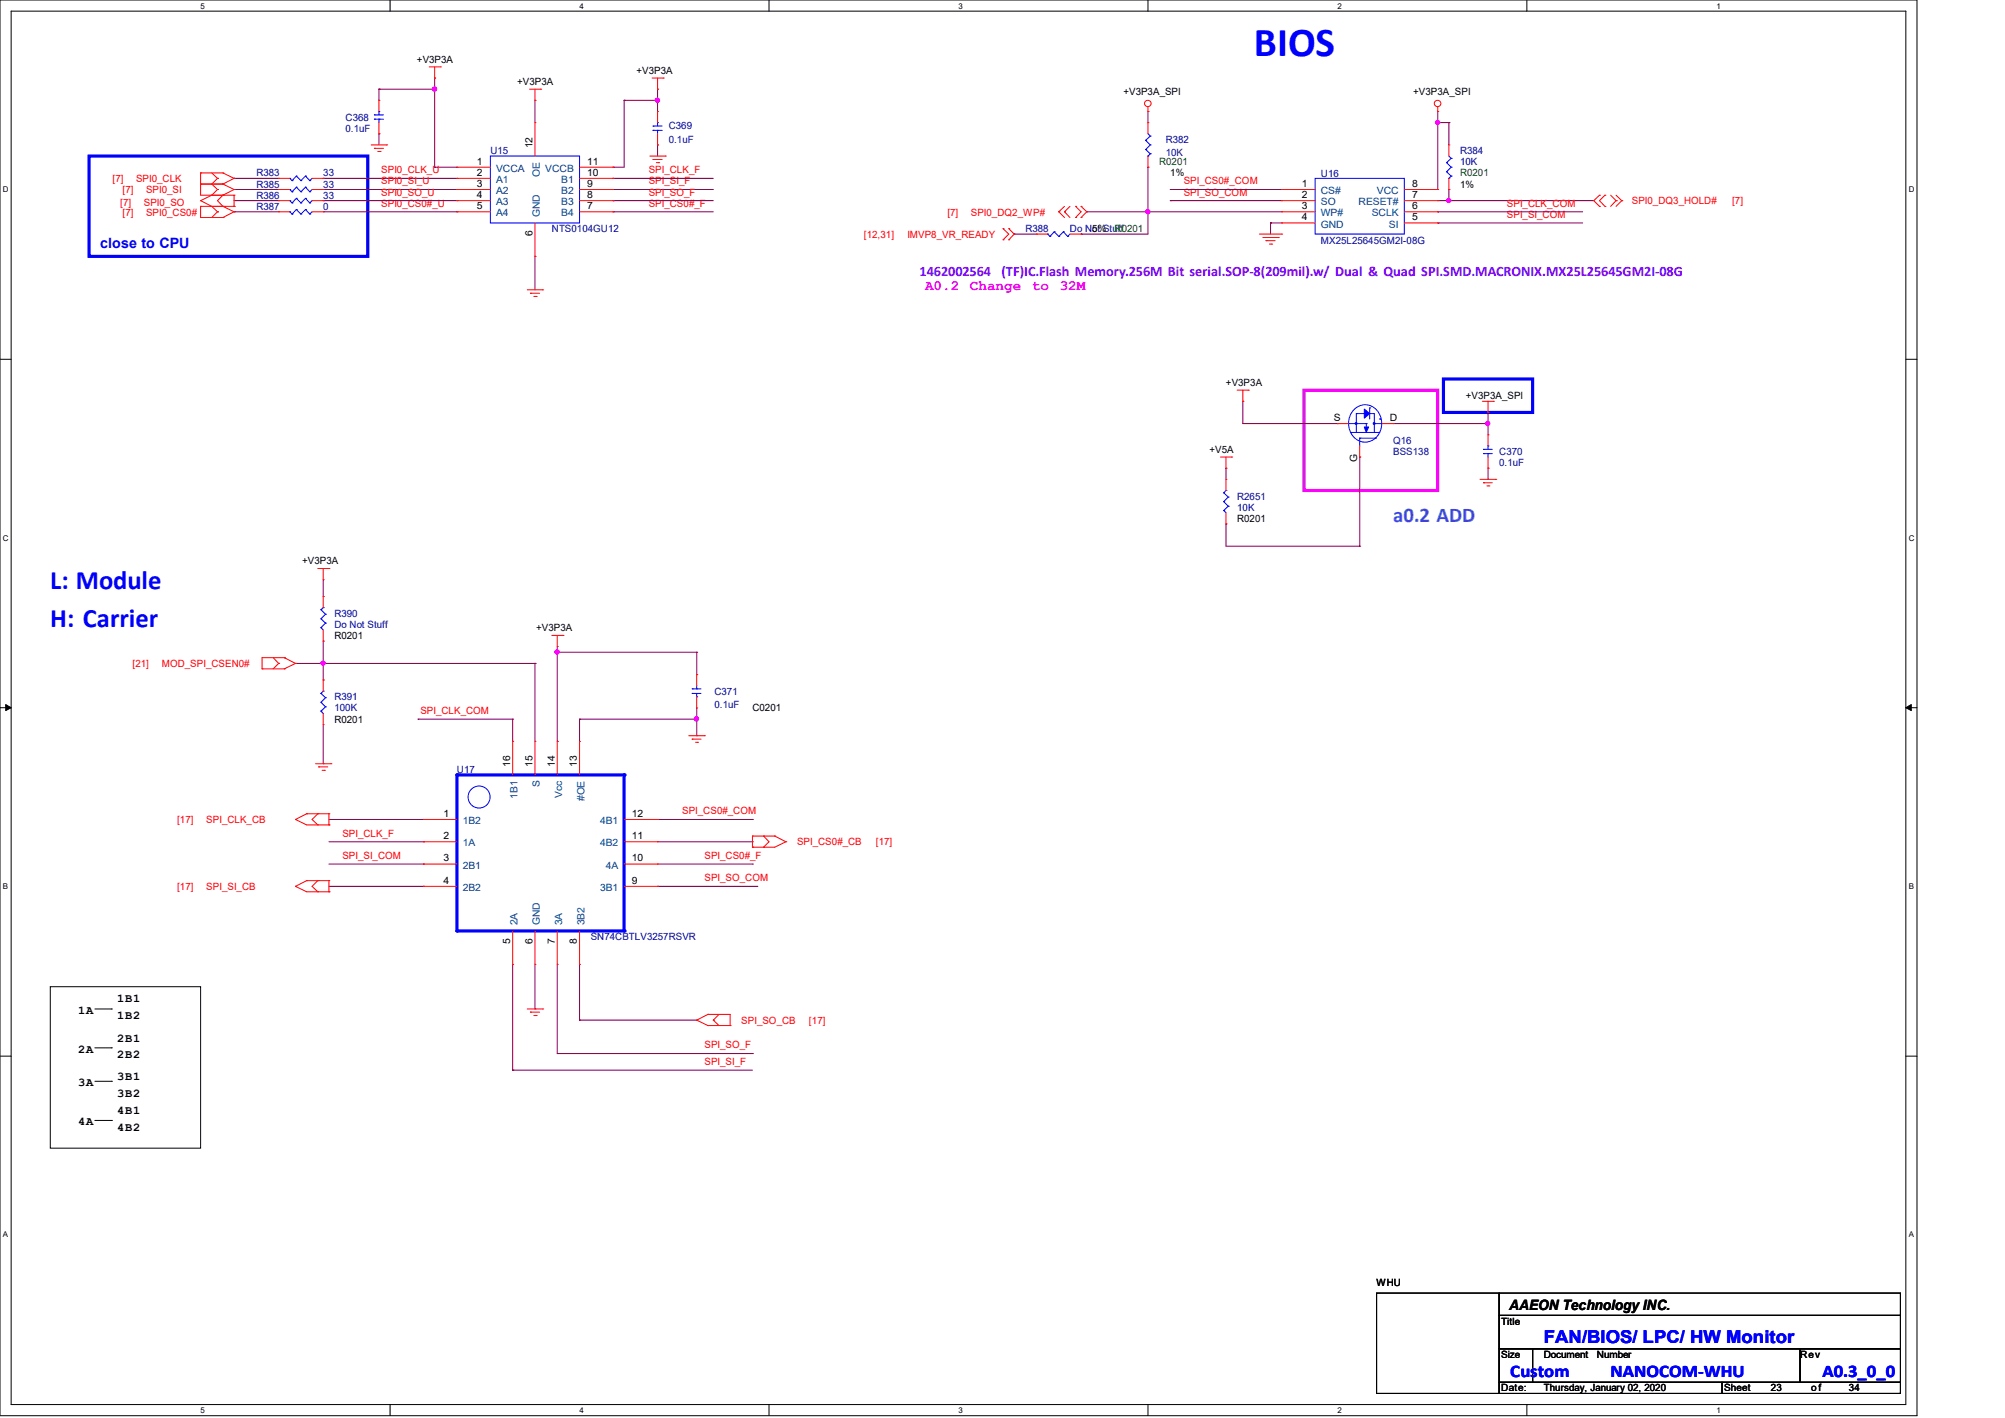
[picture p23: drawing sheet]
<svg xmlns="http://www.w3.org/2000/svg" width="297mm" height="210mm" viewBox="0 0 297 210" stroke-linecap="round" stroke-linejoin="round" font-family="sans-serif">
<defs><g id="words">
<text font-size="6.1" fill="#00f" x="185.8" y="8.3">BIOS</text>
<g font-size="3.9" fill="#00f">
<text x="7.5" y="87.2">L: Module</text>
<text x="7.5" y="92.9">H: Carrier</text>
</g>
<text font-size="3.1" fill="#0080ff" x="206.4" y="77.3">a0.2 ADD</text>
<g font-size="2.6" fill="#00f">
<text x="223.7" y="203.9">Custom</text>
<text x="228.7" y="198.9">FAN/BIOS/ LPC/ HW Monitor</text>
<text x="238.6" y="203.9">NANOCOM-WHU</text>
<text x="270" y="203.9">A0.3_0_0</text>
</g>
<text font-size="2.1" fill="#00f" x="14.9" y="36.7">close to CPU</text>
<g font-size="2.1" fill="#8000ff">
<text x="136.2" y="40.9">1462002564</text>
<text x="148.3" y="40.9">(TF)IC.Flash Memory.256M Bit serial.SOP-8(209mil).w/ Dual &amp; Quad SPI.SMD.MACRONIX.MX25L25645GM2I-08G</text>
</g>
<g font-size="2.1" fill="#f0f">
<text x="137" y="43">A0.2</text>
<text x="143.7" y="43">Change</text>
<text x="152.9" y="43">to</text>
<text x="157" y="43">32M</text>
</g>
<text font-size="2.1" x="223.6" y="194">AAEON Technology INC.</text>
<g font-size="1.8">
<text x="17.4" y="148.5">1B1</text>
<text x="11.6" y="150.1">1A</text>
<text x="11.6" y="155.9">2A</text>
<text x="17.4" y="151">1B2</text>
<text x="17.4" y="154.3">2B1</text>
<text x="11.6" y="160.9">3A</text>
<text x="17.4" y="156.7">2B2</text>
<text x="17.4" y="160">3B1</text>
<text x="11.6" y="166.6">4A</text>
<text x="17.4" y="165">4B1</text>
<text x="17.4" y="167.5">4B2</text>
<text x="17.4" y="162.5">3B2</text>
</g>
<g font-size="1.5">
<text x="61.8" y="9.3">+V3P3A</text>
<text x="94.3" y="10.9">+V3P3A</text>
<text x="76.6" y="12.6">+V3P3A</text>
<text x="166.4" y="14.1">+V3P3A_SPI</text>
<text x="209.3" y="14.1">+V3P3A_SPI</text>
<text x="78.9" y="22" transform="rotate(-90 78.9 22)">12</text>
<text x="70.7" y="26">2</text>
<text x="70.7" y="24.4">1</text>
<text x="70.7" y="27.7">3</text>
<text x="70.7" y="29.3">4</text>
<text x="87" y="29.3">8</text>
<text x="87" y="27.7">9</text>
<text x="87" y="24.4">11</text>
<text x="87" y="26">10</text>
<text x="173.4" y="26.1">1%</text>
<text x="192.8" y="27.7">1</text>
<text x="192.8" y="29.3">2</text>
<text x="209.2" y="29.3">7</text>
<text x="209.2" y="27.7">8</text>
<text x="216.3" y="27.8">1%</text>
<text x="70.7" y="31">5</text>
<text x="78.9" y="35" transform="rotate(-90 78.9 35)">6</text>
<text x="87" y="31">7</text>
<text x="161.8" y="34.4">5%</text>
<text x="192.8" y="31">3</text>
<text x="192.8" y="32.6">4</text>
<text x="209.2" y="32.6">5</text>
<text x="209.2" y="31">6</text>
<text x="181.6" y="57.2">+V3P3A</text>
<text x="217.1" y="59.1">+V3P3A_SPI</text>
<text x="197.6" y="62.4">S</text>
<text x="205.9" y="62.4">D</text>
<text x="179.2" y="67.1">+V5A</text>
<text x="201" y="68.4" transform="rotate(-90 201 68.4)">G</text>
<text x="183.3" y="77.3">R0201</text>
<text x="44.7" y="83.6">+V3P3A</text>
<text x="49.5" y="94.7">R0201</text>
<text x="79.4" y="93.5">+V3P3A</text>
<text x="49.5" y="107">R0201</text>
<text x="111.5" y="105.4">C0201</text>
<text x="75.6" y="113.6" transform="rotate(-90 75.6 113.6)">16</text>
<text x="78.9" y="113.6" transform="rotate(-90 78.9 113.6)">15</text>
<text x="82.2" y="113.6" transform="rotate(-90 82.2 113.6)">14</text>
<text x="85.5" y="113.6" transform="rotate(-90 85.5 113.6)">13</text>
<text x="65.7" y="121">1</text>
<text x="65.7" y="124.3">2</text>
<text x="93.6" y="124.3">11</text>
<text x="93.6" y="121">12</text>
<text x="65.7" y="127.6">3</text>
<text x="65.7" y="130.9">4</text>
<text x="93.6" y="130.9">9</text>
<text x="93.6" y="127.6">10</text>
<text x="75.6" y="139.9" transform="rotate(-90 75.6 139.9)">5</text>
<text x="78.9" y="139.9" transform="rotate(-90 78.9 139.9)">6</text>
<text x="82.2" y="139.9" transform="rotate(-90 82.2 139.9)">7</text>
<text x="85.5" y="139.9" transform="rotate(-90 85.5 139.9)">8</text>
<text x="203.9" y="190.4">WHU</text>
<text x="222.4" y="196.2">Title</text>
<text x="222.4" y="201.1">Size</text>
<text x="228.7" y="201.1">Document</text>
<text x="236.6" y="201.1">Number</text>
<text x="266.7" y="201.1">Rev</text>
<text x="222.4" y="206.1">Date:</text>
<text x="228.7" y="206.1">Thursday, January 02, 2020</text>
<text x="255.4" y="206.1">Sheet</text>
<text x="262.3" y="206.1">23</text>
<text x="268.3" y="206.1">of</text>
<text x="273.9" y="206.1">34</text>
</g>
<g font-size="1.5" fill="#000080">
<text x="51.2" y="17.9">C368</text>
<text x="51.2" y="19.5">0.1uF</text>
<text x="72.6" y="22.8">U15</text>
<text x="99.1" y="19.2">C369</text>
<text x="99.1" y="21.2">0.1uF</text>
<text x="172.7" y="21.2">R382</text>
<text x="172.7" y="23.2">10K</text>
<text x="216.3" y="22.8">R384</text>
<text x="38" y="26.1">R383</text>
<text x="38" y="27.8">R385</text>
<text x="38" y="29.4">R386</text>
<text x="47.9" y="26.1">33</text>
<text x="47.9" y="27.8">33</text>
<text x="47.9" y="29.4">33</text>
<text x="195.7" y="26.3">U16</text>
<text x="216.3" y="24.5">10K</text>
<text x="38" y="31.1">R387</text>
<text x="47.9" y="31.1">0</text>
<text x="81.7" y="34.4">NTS0104GU12</text>
<text x="151.9" y="34.4">R388</text>
<text x="158.5" y="34.4">Do Not Stuff</text>
<text x="195.7" y="36.2">MX25L25645GM2I-08G</text>
<text x="206.4" y="65.7">Q16</text>
<text x="206.4" y="67.4">BSS138</text>
<text x="222.1" y="67.4">C370</text>
<text x="222.1" y="69">0.1uF</text>
<text x="183.3" y="74">R2651</text>
<text x="183.3" y="75.7">10K</text>
<text x="49.5" y="91.4">R390</text>
<text x="49.5" y="93">Do Not Stuff</text>
<text x="49.5" y="103.7">R391</text>
<text x="49.5" y="105.4">100K</text>
<text x="105.8" y="102.9">C371</text>
<text x="105.8" y="104.9">0.1uF</text>
<text x="67.7" y="114.5">U17</text>
<text x="87.5" y="139.2">SN74CBTLV3257RSVR</text>
</g>
<g font-size="1.5" fill="#f00">
<text x="16.7" y="27">[7]</text>
<text x="18.2" y="28.6">[7]</text>
<text x="20.2" y="27">SPI0_CLK</text>
<text x="21.6" y="28.6">SPI0_SI</text>
<text x="56.5" y="25.7">SPI0_CLK_U</text>
<text x="56.5" y="27.3">SPI0_SI_U</text>
<text x="56.5" y="29">SPI0_SO_U</text>
<text x="96.1" y="27.3">SPI_SI_F</text>
<text x="96.1" y="25.7">SPI_CLK_F</text>
<text x="96.1" y="29">SPI_SO_F</text>
<text x="175.3" y="29">SPI_SO_COM</text>
<text x="175.3" y="27.3">SPI_CS0#_COM</text>
<text x="17.8" y="30.6">[7]</text>
<text x="21.3" y="30.6">SPI0_SO</text>
<text x="21.6" y="31.9">SPI0_CS0#</text>
<text x="56.5" y="30.6">SPI0_CS0#_U</text>
<text x="96.1" y="30.6">SPI_CS0#_F</text>
<text x="128" y="35.2">[12,31]</text>
<text x="134.4" y="35.2">IMVP8_VR_READY</text>
<text x="140.3" y="31.9">[7]</text>
<text x="143.8" y="31.9">SPI0_DQ2_WP#</text>
<text x="223.2" y="32.3">SPI_SI_COM</text>
<text x="223.2" y="30.6">SPI_CLK_COM</text>
<text x="241.7" y="30.3">SPI0_DQ3_HOLD#</text>
<text x="256.6" y="30.3">[7]</text>
<text x="19.6" y="98.8">[21]</text>
<text x="24" y="98.8">MOD_SPI_CSEN0#</text>
<text x="62.3" y="105.7">SPI_CLK_COM</text>
<text x="26.2" y="121.9">[17]</text>
<text x="30.6" y="121.9">SPI_CLK_CB</text>
<text x="50.7" y="123.9">SPI_CLK_F</text>
<text x="101.1" y="120.6">SPI_CS0#_COM</text>
<text x="118.1" y="125.2">SPI_CS0#_CB</text>
<text x="129.7" y="125.2">[17]</text>
<text x="26.2" y="131.8">[17]</text>
<text x="30.6" y="131.8">SPI_SI_CB</text>
<text x="50.7" y="127.2">SPI_SI_COM</text>
<text x="104.4" y="127.2">SPI_CS0#_F</text>
<text x="104.4" y="130.5">SPI_SO_COM</text>
<text x="104.4" y="155.3">SPI_SO_F</text>
<text x="109.8" y="151.6">SPI_SO_CB</text>
<text x="119.8" y="151.6">[17]</text>
<text x="104.4" y="157.7">SPI_SI_F</text>
</g>
<g font-size="1.5" fill="#004080">
<text x="73.5" y="27.1">A1</text>
<text x="73.5" y="25.4">VCCA</text>
<text x="73.5" y="28.7">A2</text>
<text x="80" y="26.2" transform="rotate(-90 80 26.2)">OE</text>
<text x="80.8" y="25.4">VCCB</text>
<text x="83.1" y="28.7">B2</text>
<text x="83.1" y="27.1">B1</text>
<text x="195.7" y="28.7">CS#</text>
<text x="204" y="28.7">VCC</text>
<text x="73.5" y="30.4">A3</text>
<text x="73.5" y="32">A4</text>
<text x="80" y="32.2" transform="rotate(-90 80 32.2)">GND</text>
<text x="83.1" y="32">B4</text>
<text x="83.1" y="30.4">B3</text>
<text x="195.7" y="30.4">SO</text>
<text x="195.7" y="32">WP#</text>
<text x="195.7" y="33.7">GND</text>
<text x="201.3" y="30.4">RESET#</text>
<text x="203.2" y="32">SCLK</text>
<text x="205.7" y="33.7">SI</text>
<text x="76.7" y="118.3" transform="rotate(-90 76.7 118.3)">1B1</text>
<text x="80" y="116.6" transform="rotate(-90 80 116.6)">S</text>
<text x="83.3" y="118.2" transform="rotate(-90 83.3 118.2)">Vcc</text>
<text x="86.6" y="118.7" transform="rotate(-90 86.6 118.7)">#OE</text>
<text x="68.5" y="122">1B2</text>
<text x="68.5" y="125.4">1A</text>
<text x="88.9" y="125.4">4B2</text>
<text x="88.9" y="122">4B1</text>
<text x="68.5" y="128.7">2B1</text>
<text x="68.5" y="132">2B2</text>
<text x="88.9" y="132">3B1</text>
<text x="89.7" y="128.7">4A</text>
<text x="76.7" y="137" transform="rotate(-90 76.7 137)">2A</text>
<text x="80" y="137" transform="rotate(-90 80 137)">GND</text>
<text x="83.3" y="137" transform="rotate(-90 83.3 137)">3A</text>
<text x="86.6" y="137" transform="rotate(-90 86.6 137)">3B2</text>
</g>
<g font-size="1.5" fill="#008000">
<text x="171.7" y="24.5">R0201</text>
<text x="216.3" y="26.1">R0201</text>
<text x="165.1" y="34.4">R0201</text>
</g>
<g font-size="1.2">
<text x="29.7" y="1.3">5</text>
<text x="85.9" y="1.3">4</text>
<text x="142" y="1.3">3</text>
<text x="198.1" y="1.3">2</text>
<text x="254.3" y="1.3">1</text>
<text x=".4" y="28.5">D</text>
<text x="282.7" y="28.5">D</text>
<text x=".4" y="80.1">C</text>
<text x="282.7" y="80.1">C</text>
<text x=".4" y="131.7">B</text>
<text x="282.7" y="131.7">B</text>
<text x=".4" y="183.3">A</text>
<text x="282.7" y="183.3">A</text>
<text x="29.7" y="209.3">5</text>
<text x="85.9" y="209.3">4</text>
<text x="142" y="209.3">3</text>
<text x="198.1" y="209.3">2</text>
<text x="254.3" y="209.3">1</text>
</g>
</g></defs>
<path d="M0 0h284v209.7h-284zM1.7 1.7h280.6v206.3h-280.6z" fill="none" stroke="#000" stroke-width=".15"/>
<g fill="#fff">
<path d="M29.7 .2h.6v1.3h-.6z"/>
<path d="M29.7 208.2h.6v1.3h-.6z"/>
</g>
<path d="M57.8 0v1.7M57.8 208v1.7" fill="none" stroke="#000" stroke-width=".15"/>
<g fill="#fff">
<path d="M85.9 .2h.5v1.3h-.5z"/>
<path d="M85.9 208.2h.5v1.3h-.5z"/>
</g>
<path d="M113.9 0v1.7M113.9 208v1.7" fill="none" stroke="#000" stroke-width=".15"/>
<g fill="#fff">
<path d="M142 .2h.6v1.3h-.6z"/>
<path d="M142 208.2h.6v1.3h-.6z"/>
</g>
<path d="M170.1 0v1.7M170.1 208v1.7" fill="none" stroke="#000" stroke-width=".15"/>
<g fill="#fff">
<path d="M198.1 .2h.6v1.3h-.6z"/>
<path d="M198.1 208.2h.6v1.3h-.6z"/>
</g>
<path d="M226.2 0v1.7M226.2 208v1.7" fill="none" stroke="#000" stroke-width=".15"/>
<g fill="#fff">
<path d="M254.3 .2h.5v1.3h-.5z"/>
<path d="M254.3 208.2h.5v1.3h-.5z"/>
<path d="M.4 27.4h.8v1.3h-.8z"/>
<path d="M282.7 27.4h.8v1.3h-.8z"/>
<path d="M.4 79h.8v1.3h-.8z"/>
<path d="M282.7 79h.8v1.3h-.8z"/>
</g>
<path d="M0 53.2h1.7M282.3 53.2h1.7" fill="none" stroke="#000" stroke-width=".15"/>
<g fill="#fff">
<path d="M.4 130.6h.7v1.3h-.7z"/>
<path d="M282.7 130.6h.8v1.3h-.8z"/>
</g>
<path d="M0 104.8h1.7M282.3 104.8h1.7" fill="none" stroke="#000" stroke-width=".15"/>
<path d="M.8 104.4l.9 .4-.9 .4zM282.3 104.8l.8-.4v.8z" fill="#000" stroke="#000" stroke-width=".15"/>
<g fill="#fff">
<path d="M.4 182.2h.7v1.3h-.7z"/>
<path d="M282.7 182.2h.8v1.3h-.8z"/>
</g>
<g fill="none" stroke="#000" stroke-width=".15">
<path d="M0 156.4h1.7M7.5 146.1h22.2v24h-22.2zM14.1 149.4h2.4M14.1 155.2h2.4M16.5 149.4h.1M16.5 155.2h.1M282.3 156.4h1.7M14.1 160.1h2.4M14.1 165.9h2.4M16.5 160.1h.1M16.5 165.9h.1M203.9 191.5h18.2v14.9h-18.2z"/>
<path d="M222.1 191.5h59.4v3.3h-59.4zM222.1 194.8h59.4v5h-59.4zM222.1 199.8h4.9v4.9h-4.9zM227 199.8h39.7v4.9h-39.7zM266.7 199.8h14.8v4.9h-14.8zM222.1 204.7h33v1.7h-33zM255.1 204.7h26.4v1.7h-26.4z"/>
</g>
<path d="M13.2 23.1h41.3v14.9h-41.3zM213.8 56.1h13.2v5h-13.2zM67.7 114.8v23.1" fill="none" stroke="#00f" stroke-width=".47"/>
<path d="M193.2 57.8h19.8v14.8h-19.8z" fill="none" stroke="#f0f" stroke-width=".47"/>
<g fill="none" stroke="#800040" stroke-width=".15">
<path d="M56.1 19.8h.1M56.1 13.2h.1M56.1 13.2v1.7M56.1 19.8v1.7M56.1 13.2h8.3M64.4 11.6h.1M64.4 13.2h.1M64.4 11.6v13.2M79.2 14.9h.1M79.2 14.9v3.3M92.5 14.9h.1M92.5 14.9v9.9h-1.7"/>
<path d="M92.5 14.9h4.9M97.4 13.2h.1M97.4 14.9h.1M97.4 13.2v3.3M170.1 16.5h.1M170.1 16.5v1.7M213 18.2h.1M213 16.5h.1M213 18.2h1.6M213 16.5v11.6M214.6 18.2h.1M214.6 18.2v3.3"/>
<path d="M34.7 28.1h.1M34.7 29.7h.1M34.7 31.4h.1M34.7 26.4h.1M34.7 29.7h6.6M34.7 28.1h6.6M34.7 31.4h6.6M34.7 26.4h6.6M47.9 26.4h.1M47.9 28.1h.1M47.9 29.7h.1M47.9 29.7h19.8"/>
<path d="M47.9 28.1h19.8M47.9 31.4h19.8M47.9 26.4h19.8M64.4 24.8h.1M64.4 24.8h3.3M67.7 31.4h.1M79.2 38h.1M79.2 38v4.9M90.8 24.8h.1M90.8 31.4h.1M90.8 28.1h.1M90.8 26.4h.1"/>
<path d="M90.8 29.7h.1M90.8 29.7h14.9M90.8 28.1h14.9M90.8 31.4h14.9M90.8 26.4h14.9M97.4 21.5h.1M97.4 21.5v1.6M150.2 34.7h.1M150.2 34.7h3.3M160.1 34.7h.1M161 31.4h.1M161 31.4h28.9"/>
<path d="M170.1 24.8h.1M170.1 31.4h.1M170.1 24.8v9.9h-10M173.4 29.7h.1M173.4 28.1h.1M173.4 29.7h16.5M173.4 28.1h16.5M188.2 33h.1M188.2 33v1.7M188.2 33h1.7M213 33h.1M213 31.4h.1"/>
<path d="M213 29.7h23.1M213 33h21.4M213 31.4h21.4M214.6 29.7h.1M214.6 28.1h.1M214.6 28.1v1.6M184.1 59.4h.1M184.1 59.4v3.3h14M181.6 77.6h.1M181.6 69.3h.1M181.6 77.6v3.3h19.8M181.6 69.3v1.7"/>
<path d="M198.1 62.7h.1M201.4 67.7h.1M201.4 67.7v13.2M206.4 62.7h14M220.4 69.3h.1M220.4 62.7h.1M220.4 61.1h.1M220.4 61.1v3.3M220.4 69.3v1.7M43.8 98.3h35.4M47.9 98.3h.1M47.9 95h.1"/>
<path d="M47.9 88.3h.1M47.9 85.9v2.4M47.9 95v5.7M79.2 98.3h.1M79.2 98.3v11.5M82.5 96.6h.1M82.5 95.8v14M82.5 96.6h20.7M103.2 96.6h.1M103.2 99.9h.1M103.2 96.6v3.3M201.4 80.9h.1"/>
<path d="M47.9 100.7h.1M47.9 113.1h.1M47.9 107.3v5.8M61.9 106.5h.1M61.9 106.5h14M75.9 106.5h.1M75.9 106.5v3.3M82.5 109.8h.1M85.9 106.5h.1M85.9 106.5h17.3M85.9 106.5v3.3M103.2 106.5h.1"/>
<path d="M103.2 109h.1M103.2 104.9v4.1M48.7 121.4h14M48.7 124.7h14M48.7 128h14M48.7 131.3h14M62.7 121.4h.1M62.7 124.7h.1M62.7 128h.1M62.7 131.3h.1M97.4 131.3h.1M97.4 121.4h14.1"/>
<path d="M97.4 124.7h14.1M97.4 128h14.1M97.4 131.3h14.9M111.5 121.4h.1M111.5 124.7h.1M111.5 128h.1M75.9 158.5h.1M75.9 142.8v15.7M75.9 158.5h35.6M79.2 149.4h.1M79.2 142.8v6.6M82.5 156h.1"/>
<path d="M82.5 142.8v13.2M82.5 156h29M85.9 151.1h.1M85.9 142.8v8.3M85.9 151.1h17.3M103.2 151.1h.1M111.5 156h.1"/>
</g>
<g fill="#f0f" stroke="#f0f" stroke-width=".15">
<circle cx="213" cy="18.1" r=".31"/>
<circle cx="170" cy="31.3" r=".31"/>
<circle cx="214.6" cy="29.7" r=".31"/>
<circle cx="64.4" cy="13.2" r=".31"/>
<circle cx="97.4" cy="14.8" r=".31"/>
<circle cx="82.5" cy="96.6" r=".31"/>
<circle cx="103.2" cy="106.5" r=".31"/>
<circle cx="47.9" cy="98.2" r=".31"/>
<circle cx="220.4" cy="62.7" r=".31"/>
</g>
<g fill="none" stroke="#f00" stroke-width=".15">
<path d="M63.6 9.9h1.6M64.4 11.6h.1M64.4 9.9v1.7M65.2 9.9h.1M78.4 13.2h1.7M79.2 14.9h.1M79.2 13.2v1.7M80.1 13.2h.1M96.6 11.6h1.7M97.4 13.2h.1M97.4 16.5h.1M97.4 11.6v1.6"/>
<path d="M97.4 16.5v1.7M97.4 19.8v1.7M98.3 11.6h.1M170.1 16.5h.1M170.1 18.2h.1M170.1 15.8v.7M170.1 18.2v1.6M213 16.5h.1M213 15.8v.7M29.7 25.6h.1M29.7 27.3h.1M29.7 29.7h.1"/>
<path d="M29.7 30.6h.1M29.7 27.3h3.3M29.7 25.6h3.3M29.7 25.6v3.3h5M29.7 30.6v1.6h3.3M29.7 29.7l1.7 .9 .8 .8M29.7 30.6h5M31.4 28.9h.1M31.4 25.6l.8 .8M31.4 28.9l-1.7 .8M32.2 26.4h.1M32.2 28.1h.1"/>
<path d="M32.2 31.4h.1M32.2 26.4l-.8 .9 .8 .8M32.2 28.1l-.8 .8M32.2 31.4l-.8 .8M33 27.3h.1M33 25.6h.1M33 28.9h.1M33 30.6h.1M33 32.2h.1M33 25.6l1.7 .8M33 27.3l1.7 .8M33 28.9l-.8 .8 .8 .9"/>
<path d="M33 30.6l1.7 .8M34.7 26.4h.1M34.7 28.1h.1M34.7 30.6h.1M34.7 28.9h.1M34.7 31.4h.1M34.7 26.4l-1.7 .9M34.7 28.1l-1.7 .8M34.7 28.9v1.7M34.7 31.4l-1.7 .8M55 21.5h2.3M55.5 22h.1"/>
<path d="M55.5 22h1.3M56 22.4h.3M56.3 22.4h.1M57.3 21.5h.1M96.3 23.1h2.3M96.7 23.6h.1M96.7 23.6h1.4M97.2 24.1h.4M97.4 21.5h.1M97.6 24.1h.1M98.6 23.1h.1M148.6 35.5h.1"/>
<path d="M148.6 33.9h.1M148.6 33.9l.8 .8-.8 .8M149.4 33.9h.1M149.4 35.5h.1M149.4 33.9l.8 .8-.8 .8M153.5 34.7h.1M153.5 34.7h1.7M156.8 31.4h.1M156.8 31.4l.9 .8M157.7 31.4h.1M157.7 31.4l.8 .8M157.7 30.6l-.9 .8"/>
<path d="M158.5 34.7h1.6M158.5 30.6l-.8 .8M159.3 32.2h.1M159.3 30.6h.1M159.3 30.6l.8 .8-.8 .8M160.1 30.6h.1M160.1 32.2h.1M160.1 34.7h.1M160.1 30.6l.9 .8-.9 .8M170.1 24.8h.1M170.1 23.1v1.7M186.6 34.7h3.3"/>
<path d="M187.1 35.2h2.3M187.5 35.6h.1M187.5 35.6h1.4M188 36.2h.4M188.4 36.2h.1M189.4 35.2h.1M189.9 34.7h.1M214.6 21.5h.1M214.6 28.1h.1M214.6 21.5v1.6M214.6 26.4v1.7M236.9 28.9h.1"/>
<path d="M236.9 30.6h.1M236.9 28.9l-.8 .8 .8 .9M237.7 30.6h.1M237.7 28.9h.1M237.7 28.9l-.8 .8 .8 .9M238.6 28.9l.8 .8M239.4 29.7h.1M239.4 29.7l-.8 .9M239.4 28.9l.8 .8M240.2 29.7h.1M240.2 29.7l-.8 .9M78.1 42.9h2.3"/>
<path d="M78.6 43.4h.1M78.6 43.4h1.3M79.1 43.9h.3M79.4 43.9h.1M80.4 42.9h.1M183.3 57.8h1.6M184.1 59.4h.1M184.1 57.8v1.6M184.9 57.8h.1M219.6 59.4h1.6M220.4 59.4v1.7M221.2 59.4h.1"/>
<path d="M180.8 67.7h1.7M181.6 69.3h.1M181.6 77.6h.1M181.6 71h.1M181.6 67.7v1.6M181.6 71v1.6M181.6 75.9v1.7M182.5 67.7h.1M198.1 62.7h.1M198.1 62.7h1.7M201.4 67.7h.1M201.4 66v1.7"/>
<path d="M204.7 62.7h1.7M206.4 62.7h.1M219.2 71h2.4M219.8 71.5h.1M219.8 71.5h1.3M220.3 72h.3M220.4 61.1h.1M220.6 72h.1M221.6 71h.1M38.8 99.1h.1M38.8 99.1h3.3M40.5 97.4l.8 .9"/>
<path d="M41.3 98.3h.1M41.3 98.3l-.8 .8M42.1 97.4h.1M42.1 99.1h.1M42.1 97.4h-3.3v1.7M42.1 97.4l1.7 .9M43.8 98.3h.1M43.8 98.3l-1.7 .8M47.1 84.2h1.6M47.9 85.9h.1M47.9 84.2v1.7M48.7 84.2h.1"/>
<path d="M81.7 94.1h1.7M82.5 95.8h.1M82.5 94.1v1.7M83.4 94.1h.1M46.7 113.1h2.3M47.2 113.6h.1M47.2 113.6h1.4M47.7 114.1h.3M48 114.1h.1M49 113.1h.1M102 109h2.4M102.5 109.5h.1"/>
<path d="M102.5 109.5h1.3M103 109.9h.3M103.3 109.9h.1M104.4 109h.1M43.8 121.4h.1M43.8 131.3h.1M43.8 121.4l1.6 .8h3.3M43.8 131.3l1.6 .8h3.3M45.4 120.5h.1M45.4 130.4h.1M45.4 120.5l-1.6 .9M45.4 120.5h3.3"/>
<path d="M45.4 130.4l-1.6 .9M45.4 130.4h3.3M47.1 122.2h.1M47.1 120.5h.1M47.1 132.1h.1M47.1 130.4h.1M47.1 120.5l-.9 .9 .9 .8M47.1 130.4l-.9 .9 .9 .8M48.7 122.2h.1M48.7 120.5h.1M48.7 132.1h.1M48.7 130.4h.1"/>
<path d="M48.7 120.5v1.7M48.7 130.4v1.7M111.5 125.5h.1M111.5 123.8h.1M111.5 123.8h3.3M111.5 123.8v1.7M113.1 125.5h.1M113.1 123.8h.1M113.1 123.8l.8 .9-.8 .8M114.8 123.8h.1M114.8 123.8l1.6 .9M116.4 124.7h.1"/>
<path d="M116.4 124.7l-1.6 .8h-3.3M78.1 149.4h2.3M78.6 149.9h.1M78.6 149.9h1.3M79.1 150.4h.3M79.4 150.4h.1M80.4 149.4h.1M103.2 151.1h.1M103.2 151.1l1.7 .8M104.9 150.2h.1M104.9 151.9h.1M104.9 150.2h3.3v1.7"/>
<path d="M104.9 151.9h3.3M104.9 150.2l-1.7 .9M105.7 151.1h.1M105.7 151.1l.8 .8M106.5 150.2l-.8 .9M108.2 151.9h.1"/>
<circle cx="170" cy="15.3" r=".48"/>
<circle cx="213" cy="15.3" r=".48"/>
</g>
<g fill="none" stroke="#00f" stroke-width=".15">
<path d="M96.7 18.7h.1M96.7 19.3h.1M96.7 18.7h1.4M96.7 19.3h1.4M97.4 18.2h.1M97.4 19.3h.1M97.4 18.2v.5M97.4 19.3v.5M170.1 19.8l.3 .4M155.2 34.7h.1M155.2 34.7l.3 .3M155.5 35h.1"/>
<path d="M156.2 34.3h.1M156.2 34.3l-.7 .7M156.2 34.3l.6 .7M156.8 35h.1M157.5 34.3h.1M157.5 34.3l.7 .7M157.5 34.3l-.7 .7M158.2 35h.1M158.5 34.7l-.3 .3M169.7 20.8h.1M169.7 22.1h.1M169.7 22.1l.7 .7"/>
<path d="M169.7 20.8l.7 .7M170.1 23.1h.1M170.4 22.8h.1M170.4 20.2h.1M170.4 21.5h.1M170.4 22.8l-.3 .3M170.4 21.5l-.7 .6M170.4 20.2l-.7 .6M214.3 24.1h.1M214.3 25.4h.1M214.3 25.4l.7 .7M214.3 24.1l.7 .7"/>
<path d="M214.6 26.4h.1M214.6 23.1l.4 .4M215 26.1h.1M215 23.5h.1M215 24.8h.1M215 26.1l-.4 .3M215 23.5l-.7 .6M215 24.8l-.7 .6M181.3 73h.1M181.3 75.6h.1M181.3 74.3h.1M181.3 73l.6 .6"/>
<path d="M181.3 75.6l.3 .3M181.3 74.3l.6 .7M181.6 72.6h.1M181.6 72.6l-.3 .4M181.9 75h.1M181.9 73.6h.1M181.9 75l-.6 .6M181.9 73.6l-.6 .7M199.8 62.7h.1M199.8 62.7h2.6M200.1 64.1h.1M200.1 64.1h4.3"/>
<path d="M200.7 60.6a2.37 2.37 0 0 1 3.9 1.5 2.64 2.64 0 0 1-2.9 3.3 2.91 2.91 0 0 1-1-4.8zM200.9 61.3h.1M200.9 61.3v2.8M200.9 61.3h1.2M201.4 64.9h.1M201.4 64.9v1.1M201.4 64.9h2.4M202.1 61.3h.1M202.4 62.7h.1M202.4 62.7v.5M202.7 61.3h.1M202.7 61.3h.9v2.8"/>
<path d="M202.9 60.4h.1M202.9 60.4v1.7M203.6 64.1h.1M203.6 62.7h.1M203.6 62.7h1.1M203.8 64.9h.1M204.4 62.1h.1"/>
<circle cx="71" cy="118" r="1.63"/>
</g>
<g fill="#00f" stroke="#00f" stroke-width=".15">
<path d="M202.1 60.6l.8 .7-.8 .6z"/>
<path d="M202.1 63.2h.6l-.3 .9z" fill-rule="evenodd"/>
<circle cx="203.6" cy="62.7" r=".15"/>
<circle cx="200.9" cy="62.7" r=".15"/>
</g>
<circle cx="67.7" cy="137.9" r=".23" fill="#00f"/>
<path d="M67.7 137.9h24.8" fill="none" stroke="#00f" stroke-width=".47"/>
<circle cx="92.5" cy="137.9" r=".23" fill="#00f"/>
<path d="M92.5 114.8v23.1" fill="none" stroke="#00f" stroke-width=".47"/>
<circle cx="92.5" cy="114.8" r=".23" fill="#00f"/>
<path d="M67.7 114.8h24.8" fill="none" stroke="#00f" stroke-width=".47"/>
<circle cx="67.7" cy="114.8" r=".23" fill="#00f"/>
<g fill="none" stroke="#f00" stroke-width=".15">
<path d="M56.1 19.8h.1M56.1 14.9h.1M56.1 14.9v1.6M56.1 18.2v1.6M79.2 18.2h.1M79.2 18.2v4.9M41.3 26.4h.1M41.3 28.1h.1M41.3 31.4h.1M41.3 29.7h.1M41.3 26.4h1.6M41.3 28.1h1.6"/>
<path d="M41.3 29.7h1.6M41.3 31.4h1.6M46.2 26.4h1.7M46.2 28.1h1.7M46.2 29.7h1.7M46.2 31.4h1.7M47.9 26.4h.1M47.9 28.1h.1M47.9 31.4h.1M47.9 29.7h.1M67.7 26.4h.1M67.7 24.8h.1"/>
<path d="M67.7 28.1h.1M67.7 29.7h.1M67.7 31.4h.1M67.7 26.4h4.9M67.7 24.8h4.9M67.7 28.1h4.9M67.7 29.7h4.9M67.7 31.4h4.9M79.2 38h.1M79.2 33v5M85.9 26.4h4.9M85.9 24.8h4.9"/>
<path d="M85.9 28.1h4.9M85.9 29.7h4.9M85.9 31.4h4.9M90.8 31.4h.1M90.8 29.7h.1M90.8 28.1h.1M90.8 24.8h.1M90.8 26.4h.1M189.9 28.1h.1M189.9 29.7h.1M189.9 31.4h.1M189.9 33h.1"/>
<path d="M189.9 28.1h4.9M189.9 29.7h4.9M189.9 31.4h4.9M189.9 33h4.9M208 28.1h5M208 29.7h5M208 31.4h5M208 33h5M213 33h.1M213 31.4h.1M213 29.7h.1M213 28.1h.1"/>
<path d="M220.4 69.3h.1M220.4 64.4h.1M220.4 64.4v1.6M220.4 67.7v1.6M47.9 95h.1M47.9 88.3h.1M47.9 88.3v1.7M47.9 93.3v1.7M103.2 99.9h.1M103.2 99.9v1.7M47.9 107.3h.1M47.9 100.7h.1"/>
<path d="M47.9 100.7v1.7M47.9 105.7v1.6M75.9 109.8h.1M75.9 109.8v5M79.2 109.8h.1M79.2 109.8v5M82.5 109.8h.1M82.5 109.8v5M85.9 109.8h.1M85.9 109.8v5M103.2 104.9h.1M103.2 103.2v1.7"/>
<path d="M62.7 121.4h.1M62.7 124.7h.1M62.7 128h.1M62.7 131.3h.1M62.7 121.4h5M62.7 124.7h5M62.7 128h5M62.7 131.3h5M75.9 137.9v4.9M79.2 137.9v4.9M82.5 137.9v4.9M85.9 137.9v4.9"/>
<path d="M92.5 121.4h4.9M92.5 124.7h4.9M92.5 128h4.9M92.5 131.3h4.9M97.4 131.3h.1M97.4 124.7h.1M97.4 128h.1M97.4 121.4h.1M75.9 142.8h.1M79.2 142.8h.1M82.5 142.8h.1M85.9 142.8h.1"/>
</g>
<g fill="none" stroke="#00f" stroke-width=".15">
<path d="M55.5 17h.1M55.5 17.7h.1M55.5 17h1.3M55.5 17.7h1.3M56.1 16.5h.1M56.1 17.7h.1M56.1 16.5v.5M56.1 17.7v.5M42.9 26.4h.1M42.9 28.1h.1M42.9 31.4h.1M42.9 29.7h.1"/>
<path d="M42.9 26.4l.4 .4M42.9 28.1l.4 .3M42.9 31.4l.4 .3M42.9 29.7l.4 .4M43.3 26.8h.1M43.3 28.4h.1M43.3 31.7h.1M43.3 30.1h.1M43.9 26.1h.1M43.9 27.7h.1M43.9 31h.1M43.9 29.4h.1"/>
<path d="M43.9 26.1l-.6 .7M43.9 26.1l.7 .7M43.9 27.7l-.6 .7M43.9 27.7l.7 .7M43.9 31l-.6 .7M43.9 31l.7 .7M43.9 29.4l-.6 .7M43.9 29.4l.7 .7M44.6 26.8h.1M44.6 28.4h.1M44.6 31.7h.1M44.6 30.1h.1"/>
<path d="M45.3 26.1h.1M45.3 27.7h.1M45.3 31h.1M45.3 29.4h.1M45.3 26.1l.6 .7M45.3 26.1l-.7 .7M45.3 27.7l.6 .7M45.3 27.7l-.7 .7M45.3 31l.6 .7M45.3 31l-.7 .7M45.3 29.4l.6 .7M45.3 29.4l-.7 .7"/>
<path d="M45.9 26.8h.1M45.9 28.4h.1M45.9 31.7h.1M45.9 30.1h.1M46.2 26.4l-.3 .4M46.2 28.1l-.3 .3M46.2 31.4l-.3 .3M46.2 29.7l-.3 .4M72.6 23.1h13.3v9.9h-13.3zM194.8 26.4h13.2v8.3h-13.2zM219.8 66.5h.1M219.8 67.2h.1"/>
<path d="M219.8 66.5h1.3M219.8 67.2h1.3M220.4 66h.1M220.4 67.2h.1M220.4 66v.5M220.4 67.2v.5M47.5 90.3h.1M47.5 93h.1M47.5 91.7h.1M47.5 90.3l.7 .7M47.5 93l.4 .3M47.5 91.7l.7 .6"/>
<path d="M47.9 90h.1M47.9 90l-.4 .3M48.2 92.3h.1M48.2 91h.1M48.2 92.3l-.7 .7M48.2 91l-.7 .7M47.5 102.7h.1M47.5 105.3h.1M47.5 104h.1M47.5 102.7l.7 .6M47.5 105.3l.4 .4M47.5 104l.7 .7"/>
<path d="M47.9 102.4h.1M47.9 102.4l-.4 .3M48.2 104.7h.1M48.2 103.3h.1M48.2 104.7l-.7 .6M48.2 103.3l-.7 .7M102.5 102.7h.1M102.5 102h.1M102.5 102.7h1.3M102.5 102h1.3M103.2 103.2h.1M103.2 102h.1"/>
<path d="M103.2 101.6v.4M103.2 102.7v.5"/>
</g>
<g fill="#f0f" stroke="#f0f" stroke-width=".15">
<circle cx="213" cy="18.1" r=".31"/>
<circle cx="170" cy="31.3" r=".31"/>
<circle cx="214.6" cy="29.7" r=".31"/>
<circle cx="64.4" cy="13.2" r=".31"/>
<circle cx="97.4" cy="14.8" r=".31"/>
<circle cx="82.5" cy="96.6" r=".31"/>
<circle cx="103.2" cy="106.5" r=".31"/>
<circle cx="47.9" cy="98.2" r=".31"/>
<circle cx="220.4" cy="62.7" r=".31"/>
</g>
<use href="#words"/>
</svg>
